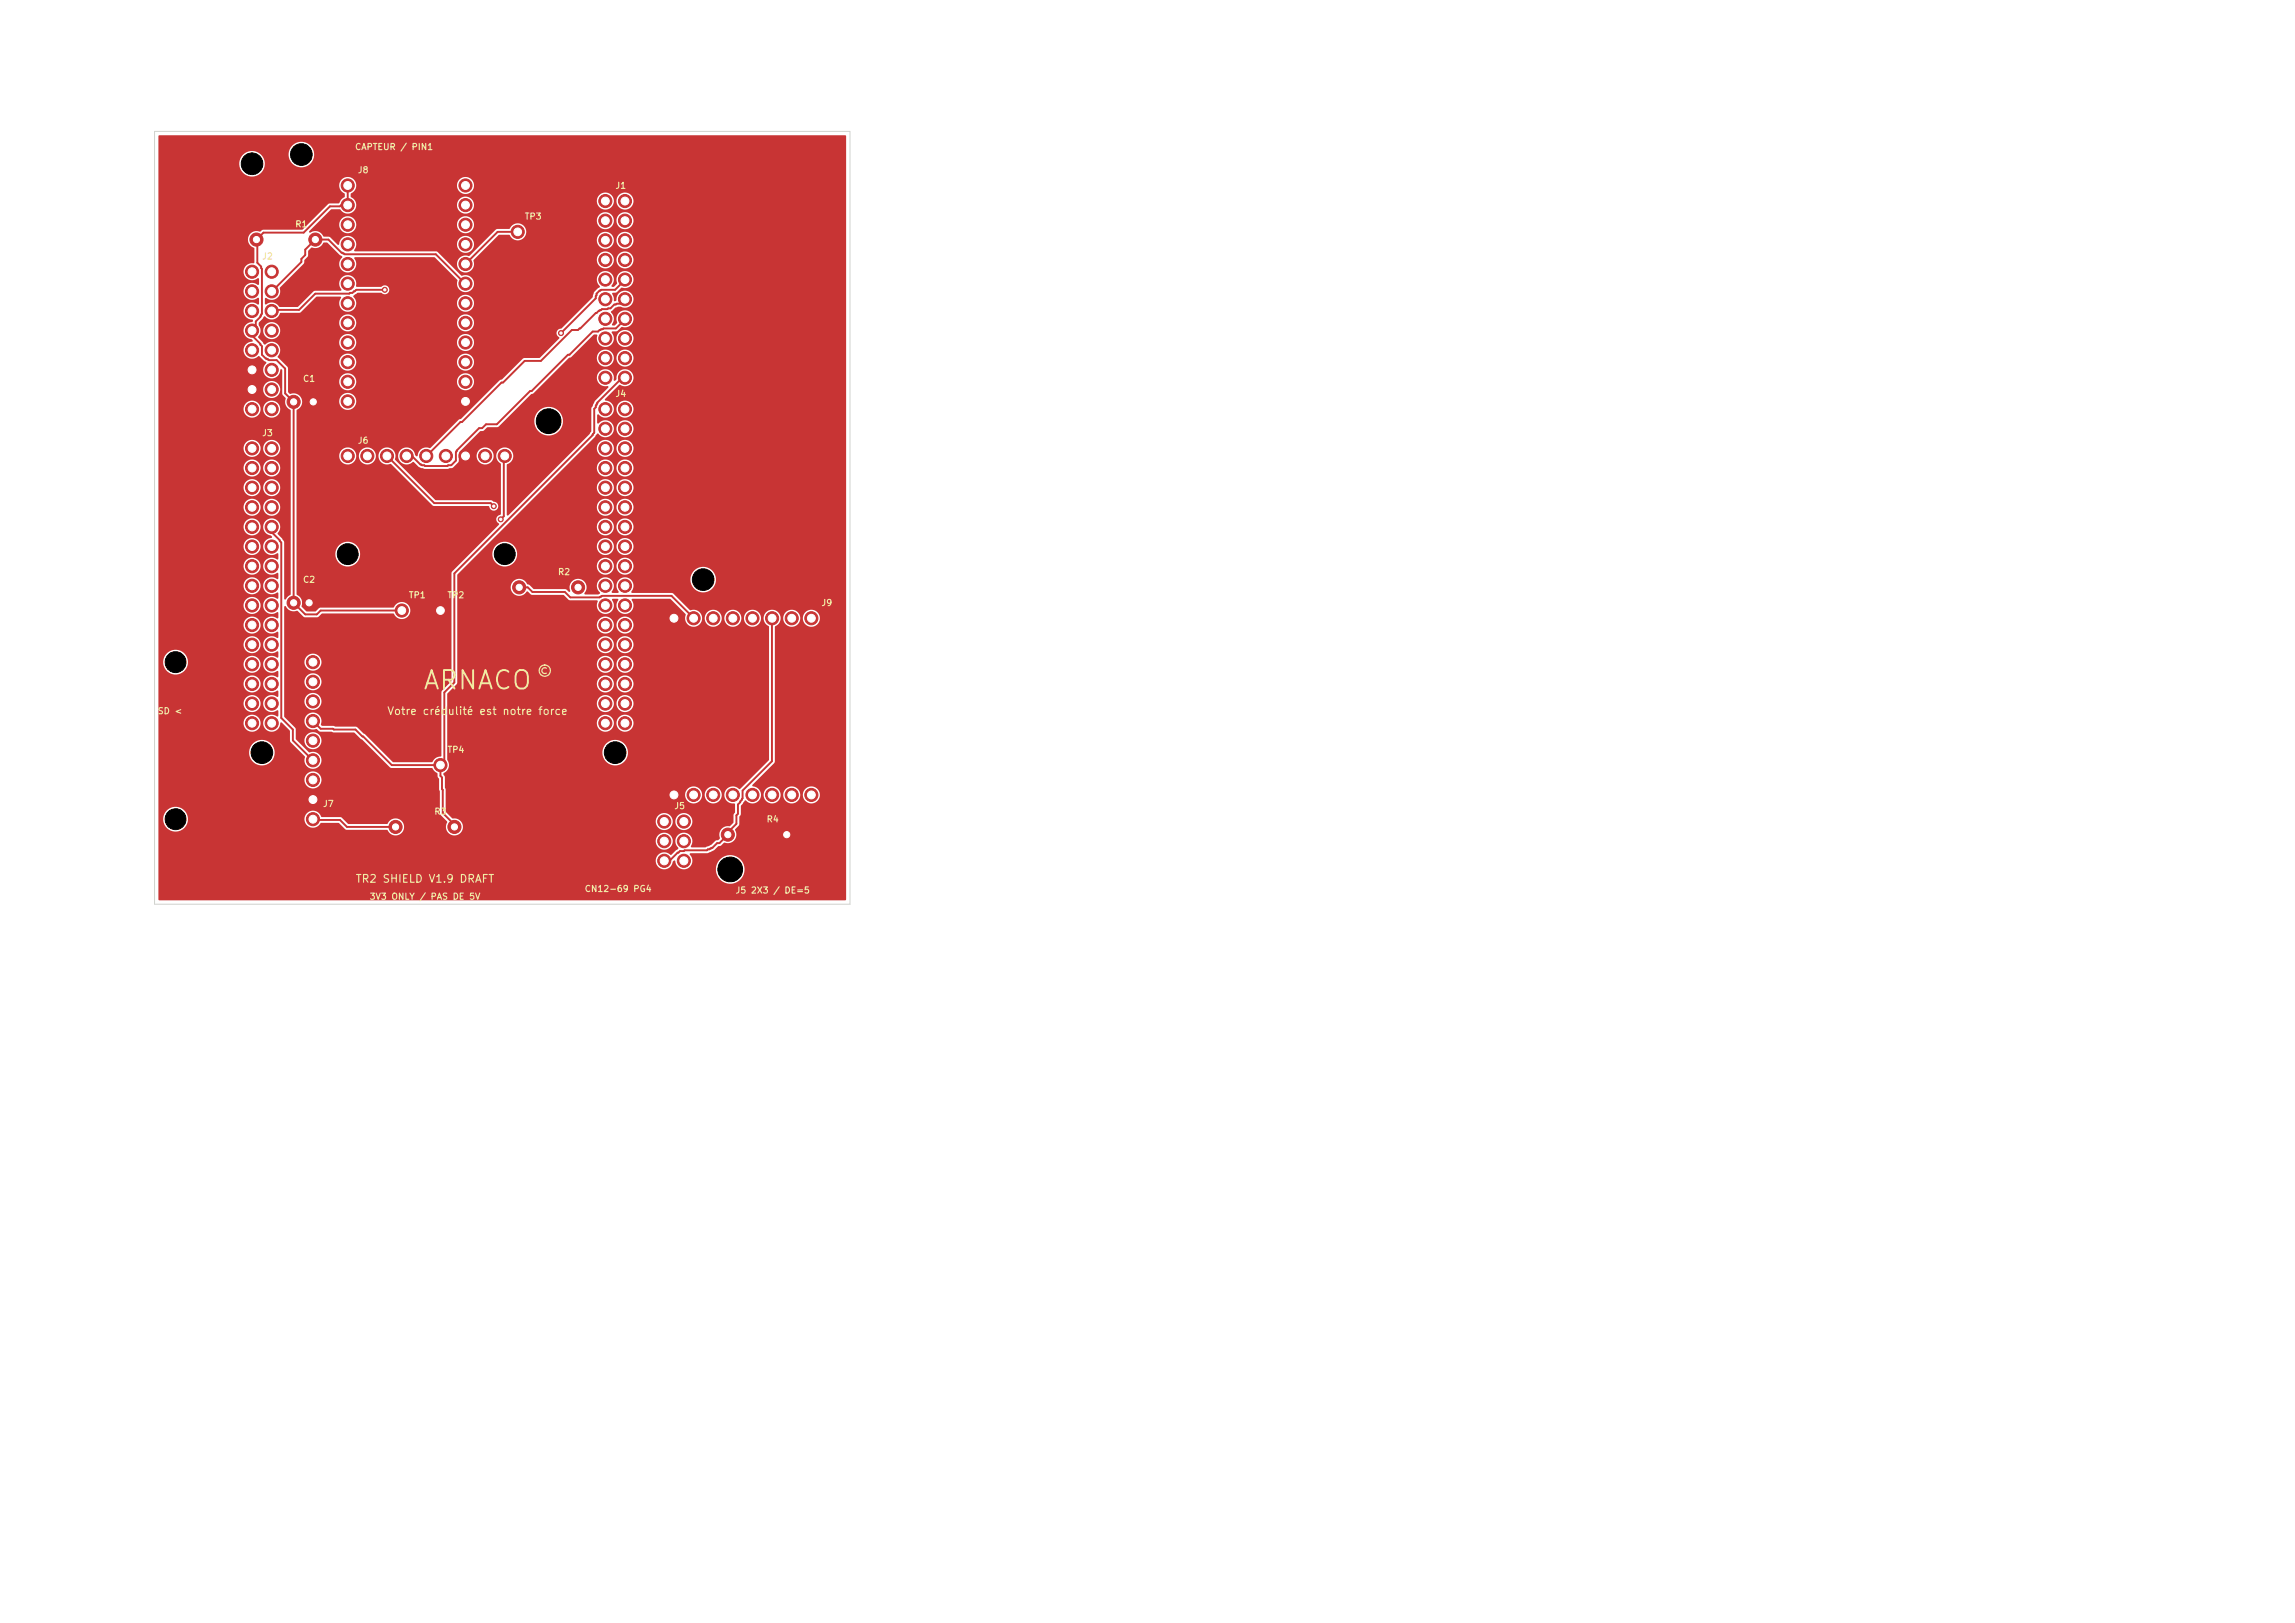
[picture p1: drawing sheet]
<svg xmlns="http://www.w3.org/2000/svg" width="297mm" height="210mm" viewBox="0 0 297 210" stroke-linecap="round" stroke-linejoin="round" font-family="sans-serif">
<defs><g id="words">
<text font-size="2.4" fill="#f2eda1" x="54.6" y="89.8">ARNACO</text>
<text font-size="1.1" fill="#f2eda1" x="69.4" y="87.6">©</text>
<g font-size="1" fill="#f2eda1">
<text x="50" y="92.8">Votre crédulité est notre force</text>
<text x="45.9" y="114.5">TR2 SHIELD V1.9 DRAFT</text>
</g>
<g font-size=".8" fill="#f2eda1">
<text x="45.9" y="19.6">CAPTEUR / PIN1</text>
<text x="46.2" y="22.6">J8</text>
<text x="38.1" y="29.6">R1</text>
<text x="67.8" y="28.6">TP3</text>
<text x="79.6" y="24.6">J1</text>
<text x="33.9" y="33.8">J2</text>
<text x="39.1" y="49.6">C1</text>
<text x="79.6" y="51.5">J4</text>
<text x="33.9" y="56.6">J3</text>
<text x="46.2" y="57.6">J6</text>
<text x="39.1" y="75.6">C2</text>
<text x="52.8" y="77.6">TP1</text>
<text x="57.8" y="77.6">TP2</text>
<text x="72.1" y="74.6">R2</text>
<text x="106.2" y="78.6">J9</text>
<text x="20.3" y="92.6">SD &lt;</text>
<text x="57.8" y="97.6">TP4</text>
<text x="41.7" y="104.6">J7</text>
<text x="56.1" y="105.6">R3</text>
<text x="87.2" y="104.9">J5</text>
<text x="99.1" y="106.6">R4</text>
<text x="47.8" y="116.6">3V3 ONLY / PAS DE 5V</text>
<text x="75.6" y="115.6">CN12-69 PG4</text>
<text x="95.1" y="115.8">J5 2X3 / DE=5</text>
</g>
</g></defs>
<g fill="#c83434" stroke="#c83434" stroke-width=".13">
<circle cx="94.2" cy="108" r=".85"/>
<circle cx="101.8" cy="108" r=".85"/>
<circle cx="45" cy="59" r=".85"/>
<circle cx="47.5" cy="59" r=".85"/>
<circle cx="50.1" cy="59" r=".85"/>
<circle cx="52.6" cy="59" r=".85"/>
<circle cx="55.2" cy="59" r=".85"/>
<circle cx="57.7" cy="59" r=".85"/>
<circle cx="60.2" cy="59" r=".85"/>
<circle cx="62.8" cy="59" r=".85"/>
<circle cx="65.3" cy="59" r=".85"/>
<circle cx="57" cy="79" r=".85"/>
<circle cx="52" cy="79" r=".85"/>
<circle cx="51.2" cy="107" r=".85"/>
<circle cx="58.8" cy="107" r=".85"/>
<circle cx="45" cy="24" r=".85"/>
<circle cx="45" cy="26.5" r=".85"/>
<circle cx="45" cy="29.1" r=".85"/>
<circle cx="45" cy="31.6" r=".85"/>
<circle cx="45" cy="34.2" r=".85"/>
<circle cx="45" cy="36.7" r=".85"/>
<circle cx="45" cy="39.2" r=".85"/>
<circle cx="45" cy="41.8" r=".85"/>
<circle cx="45" cy="44.3" r=".85"/>
<circle cx="45" cy="46.9" r=".85"/>
<circle cx="45" cy="49.4" r=".85"/>
<circle cx="45" cy="51.9" r=".85"/>
<circle cx="60.2" cy="51.9" r=".85"/>
<circle cx="60.2" cy="49.4" r=".85"/>
<circle cx="60.2" cy="46.9" r=".85"/>
<circle cx="60.2" cy="44.3" r=".85"/>
<circle cx="60.2" cy="41.8" r=".85"/>
<circle cx="60.2" cy="39.2" r=".85"/>
<circle cx="60.2" cy="36.7" r=".85"/>
<circle cx="60.2" cy="34.2" r=".85"/>
<circle cx="60.2" cy="31.6" r=".85"/>
<circle cx="60.2" cy="29.1" r=".85"/>
<circle cx="60.2" cy="26.5" r=".85"/>
<circle cx="60.2" cy="24" r=".85"/>
<circle cx="38" cy="78" r=".85"/>
<circle cx="40" cy="78" r=".85"/>
<circle cx="38" cy="52" r=".85"/>
<circle cx="40.5" cy="52" r=".85"/>
<circle cx="40.5" cy="106" r=".85"/>
<circle cx="40.5" cy="103.5" r=".85"/>
<circle cx="40.5" cy="100.9" r=".85"/>
<circle cx="40.5" cy="98.4" r=".85"/>
<circle cx="40.5" cy="95.8" r=".85"/>
<circle cx="40.5" cy="93.3" r=".85"/>
<circle cx="40.5" cy="90.8" r=".85"/>
<circle cx="40.5" cy="88.2" r=".85"/>
<circle cx="40.5" cy="85.7" r=".85"/>
<circle cx="67" cy="30" r=".85"/>
<circle cx="33.2" cy="31" r=".85"/>
<circle cx="40.8" cy="31" r=".85"/>
<circle cx="105" cy="80" r=".85"/>
<circle cx="102.5" cy="80" r=".85"/>
<circle cx="99.9" cy="80" r=".85"/>
<circle cx="97.4" cy="80" r=".85"/>
<circle cx="94.8" cy="80" r=".85"/>
<circle cx="92.3" cy="80" r=".85"/>
<circle cx="89.8" cy="80" r=".85"/>
<circle cx="87.2" cy="80" r=".85"/>
<circle cx="87.2" cy="102.9" r=".85"/>
<circle cx="89.8" cy="102.9" r=".85"/>
<circle cx="92.3" cy="102.9" r=".85"/>
<circle cx="94.8" cy="102.9" r=".85"/>
<circle cx="97.4" cy="102.9" r=".85"/>
<circle cx="99.9" cy="102.9" r=".85"/>
<circle cx="102.5" cy="102.9" r=".85"/>
<circle cx="105" cy="102.9" r=".85"/>
<circle cx="67.2" cy="76" r=".85"/>
<circle cx="74.8" cy="76" r=".85"/>
<circle cx="57" cy="99" r=".85"/>
<circle cx="86" cy="106.3" r=".85"/>
<circle cx="88.5" cy="106.3" r=".85"/>
<circle cx="86" cy="108.8" r=".85"/>
<circle cx="88.5" cy="108.8" r=".85"/>
<circle cx="86" cy="111.4" r=".85"/>
<circle cx="88.5" cy="111.4" r=".85"/>
<circle cx="78.3" cy="52.9" r=".85"/>
<circle cx="80.9" cy="52.9" r=".85"/>
<circle cx="78.3" cy="55.5" r=".85"/>
<circle cx="80.9" cy="55.5" r=".85"/>
<circle cx="78.3" cy="58" r=".85"/>
<circle cx="80.9" cy="58" r=".85"/>
<circle cx="78.3" cy="60.6" r=".85"/>
<circle cx="80.9" cy="60.6" r=".85"/>
<circle cx="78.3" cy="63.1" r=".85"/>
<circle cx="80.9" cy="63.1" r=".85"/>
<circle cx="78.3" cy="65.6" r=".85"/>
<circle cx="80.9" cy="65.6" r=".85"/>
<circle cx="78.3" cy="68.2" r=".85"/>
<circle cx="80.9" cy="68.2" r=".85"/>
<circle cx="78.3" cy="70.7" r=".85"/>
<circle cx="80.9" cy="70.7" r=".85"/>
<circle cx="78.3" cy="73.3" r=".85"/>
<circle cx="80.9" cy="73.3" r=".85"/>
<circle cx="78.3" cy="75.8" r=".85"/>
<circle cx="80.9" cy="75.8" r=".85"/>
<circle cx="78.3" cy="78.3" r=".85"/>
<circle cx="80.9" cy="78.3" r=".85"/>
<circle cx="78.3" cy="80.9" r=".85"/>
<circle cx="80.9" cy="80.9" r=".85"/>
<circle cx="78.3" cy="83.4" r=".85"/>
<circle cx="80.9" cy="83.4" r=".85"/>
<circle cx="78.3" cy="86" r=".85"/>
<circle cx="80.9" cy="86" r=".85"/>
<circle cx="78.3" cy="88.5" r=".85"/>
<circle cx="80.9" cy="88.5" r=".85"/>
<circle cx="78.3" cy="91" r=".85"/>
<circle cx="80.9" cy="91" r=".85"/>
<circle cx="78.3" cy="93.6" r=".85"/>
<circle cx="80.9" cy="93.6" r=".85"/>
<circle cx="32.6" cy="35.2" r=".85"/>
<circle cx="35.2" cy="35.2" r=".85"/>
<circle cx="32.6" cy="37.7" r=".85"/>
<circle cx="35.2" cy="37.7" r=".85"/>
<circle cx="32.6" cy="40.2" r=".85"/>
<circle cx="35.2" cy="40.2" r=".85"/>
<circle cx="32.6" cy="42.8" r=".85"/>
<circle cx="35.2" cy="42.8" r=".85"/>
<circle cx="32.6" cy="45.3" r=".85"/>
<circle cx="35.2" cy="45.3" r=".85"/>
<circle cx="32.6" cy="47.9" r=".85"/>
<circle cx="35.2" cy="47.9" r=".85"/>
<circle cx="32.6" cy="50.4" r=".85"/>
<circle cx="35.2" cy="50.4" r=".85"/>
<circle cx="32.6" cy="52.9" r=".85"/>
<circle cx="35.2" cy="52.9" r=".85"/>
<circle cx="78.3" cy="26" r=".85"/>
<circle cx="80.9" cy="26" r=".85"/>
<circle cx="78.3" cy="28.6" r=".85"/>
<circle cx="80.9" cy="28.6" r=".85"/>
<circle cx="78.3" cy="31.1" r=".85"/>
<circle cx="80.9" cy="31.1" r=".85"/>
<circle cx="78.3" cy="33.6" r=".85"/>
<circle cx="80.9" cy="33.6" r=".85"/>
<circle cx="78.3" cy="36.2" r=".85"/>
<circle cx="80.9" cy="36.2" r=".85"/>
<circle cx="78.3" cy="38.7" r=".85"/>
<circle cx="80.9" cy="38.7" r=".85"/>
<circle cx="78.3" cy="41.3" r=".85"/>
<circle cx="80.9" cy="41.3" r=".85"/>
<circle cx="78.3" cy="43.8" r=".85"/>
<circle cx="80.9" cy="43.8" r=".85"/>
<circle cx="78.3" cy="46.3" r=".85"/>
<circle cx="80.9" cy="46.3" r=".85"/>
<circle cx="78.3" cy="48.9" r=".85"/>
<circle cx="80.9" cy="48.9" r=".85"/>
<circle cx="32.6" cy="58" r=".85"/>
<circle cx="35.2" cy="58" r=".85"/>
<circle cx="32.6" cy="60.6" r=".85"/>
<circle cx="35.2" cy="60.6" r=".85"/>
<circle cx="32.6" cy="63.1" r=".85"/>
<circle cx="35.2" cy="63.1" r=".85"/>
<circle cx="32.6" cy="65.6" r=".85"/>
<circle cx="35.2" cy="65.6" r=".85"/>
<circle cx="32.6" cy="68.2" r=".85"/>
<circle cx="35.2" cy="68.2" r=".85"/>
<circle cx="32.6" cy="70.7" r=".85"/>
<circle cx="35.2" cy="70.7" r=".85"/>
<circle cx="32.6" cy="73.3" r=".85"/>
<circle cx="35.2" cy="73.3" r=".85"/>
<circle cx="32.6" cy="75.8" r=".85"/>
<circle cx="35.2" cy="75.8" r=".85"/>
<circle cx="32.6" cy="78.3" r=".85"/>
<circle cx="35.2" cy="78.3" r=".85"/>
<circle cx="32.6" cy="80.9" r=".85"/>
<circle cx="35.2" cy="80.9" r=".85"/>
<circle cx="32.6" cy="83.4" r=".85"/>
<circle cx="35.2" cy="83.4" r=".85"/>
<circle cx="32.6" cy="86" r=".85"/>
<circle cx="35.2" cy="86" r=".85"/>
<circle cx="32.6" cy="88.5" r=".85"/>
<circle cx="35.2" cy="88.5" r=".85"/>
<circle cx="32.6" cy="91" r=".85"/>
<circle cx="35.2" cy="91" r=".85"/>
<circle cx="32.6" cy="93.6" r=".85"/>
<circle cx="35.2" cy="93.6" r=".85"/>
<circle cx="63.9" cy="65.5" r=".33"/>
<circle cx="72.6" cy="43.1" r=".33"/>
<circle cx="64.8" cy="67.2" r=".32"/>
<circle cx="49.8" cy="37.5" r=".33"/>
</g>
<g fill="none" stroke="#c83434" stroke-width=".25">
<path d="M33.2 31h.1M33.2 31l.1 .1v2.9l.5 .5 .1 .3v5.8l-.2 .4-.6 .6v.7l-.5 .5 .1 .1v.6l1.2 1.3v1.1l.5 .5 .4 .2h1l1.1 1.1v3.2l1.1 1.1v26l1.5 1.5h1.5l.5-.5h10.5M45 26.5h-.8l-.2 .2h-1.3l-3.4 3.4h-5.2l-.9 .9M45 24v2.5M49.8 37.5h-3.7l-.5 .4h-.3l-.1 .1h-4.4l-2.1 2.1h-3.4l-.1 .1M60.2 36.7l-3.8-3.8h-11.8l-.4-.2-1.7-1.7h-1.7l-1.3 1.3v.7l-.5 .5v.4l-3.8 3.8M67 30h-2.6l-4.2 4.2M80.9 38.7l-.6 .6-.8 .1-.5 .5-1.1 .1-.4 .2-2.4 2.3-.3 .2h-.8l-4 4h-2.1l-2.8 2.8h-.2l-5.1 5.1h-.2l-4.4 4.4M80.9 36.2l-1.3 1.3h-1.8a.93 .93 0 0 0-.6 .7l-.1 .1v.3l-4.5 4.5M50.1 59l6.1 6.1h7.3l.4 .4M65.3 59l-.1 .1v7.7l-.4 .4M80.9 41.3l-1.2 1.2h-1.6l-.5 .2-.2 .2h-.7l-3 3h-.2l-4.7 4.7h-.2l-4.3 4.3h-1.4l-.5 .5h-.4l-2.9 2.9-.1 .2v1.1l-.6 .6h-.4l-.1 .1h-2.9l-.6-.2-1.1-1.1h-.7"/>
<path d="M80.9 48.9l-.1 .1h-.4l-3.1 3.1-.2 .6-.2 .2v3.1l-.2 .3-17.9 17.9v14.1l-1.3 1.3v8.9l-.5 .5M35.2 68.2l.1 .1v.7l1.1 1.2v22.7l1.5 1.5v1.4l2.6 2.6M67.2 76h1.1l.6 .6h4.2l.7 .7h3.8l.3-.2h9l2.9 2.9M40.5 93.3l1 1 4.5 .1 4.7 4.6h6.3M40.5 98.4h.1M57 99v1.4l.2 .2v1.5l.1 .1v3l1.4 1.4v.3l.1 .1M99.9 80v18.5l-3.8 3.8v1l-.6 .8v1.2l-.2 .2v1.1l-1.1 1.1v.3M99.9 80h.1M40.5 106l.1 .1h3.4l.9 .9h6.3M94.2 108h.1M94.2 108l-1.1 1.1h-.3l-.6 .6-.6 .2-.1 .1h-2.9l-.1 .1h-.5l-1.3 1.2-.7 .1"/>
</g>
<path d="M20.5 17.6l88.9-.1 .1 .1v98.8l-88.9 .1-.1-.1v-5.1h64.4a1.12 1.12 0 0 0 1 1.2 1.12 1.12 0 0 0 1.2-1l.1-.2 .2 .1a1.13 1.13 0 0 0 1.6 1h3.6v.2a1.85 1.85 0 0 0 2.9 1.5 1.85 1.85 0 0 0 0-3.2 1.85 1.85 0 0 0-2.9 1.5h-3.6l.1-.1a1.13 1.13 0 0 0 .2-1.7l.1-.2h2.2l.8-.4 .5-.5 .4-.1 .4-.4a1.14 1.14 0 0 0 1.3-.3 1.14 1.14 0 0 0 .1-1.3l.5-.7 .1-1 .2-.4v-1l.5-.7a1.15 1.15 0 0 0 1.3 .3 1.15 1.15 0 0 0 .8-1.1h.3v.1a1.1 1.1 0 0 0 1.2 1.1 1.1 1.1 0 0 0 1-1.2h.4v.1a1.1 1.1 0 0 0 1.1 1.1 1.1 1.1 0 0 0 1.1-1.2h.3v.1a1.1 1.1 0 0 0 1.7 .9 1.1 1.1 0 0 0 0-1.9 1.1 1.1 0 0 0-1.7 .9h-.3l-.1-.2a1.1 1.1 0 0 0-1.1-.8 1.1 1.1 0 0 0-1 1h-.4v-.2a1.1 1.1 0 0 0-1.2-.8 1.1 1.1 0 0 0-1 1h-.3v-.2a1.41 1.41 0 0 0-1.1-.9v-.2l2.8-2.8 .1-.2v-17.4a1.18 1.18 0 0 0 .7-1.2h.4v.2a1.1 1.1 0 0 0 1.1 1 1.1 1.1 0 0 0 1.1-1.2h.3v.2a1.1 1.1 0 0 0 1.7 .8 1.1 1.1 0 0 0 0-1.8 1.1 1.1 0 0 0-1.7 .8h-.3l-.1-.2a1.1 1.1 0 0 0-1.1-.8 1.1 1.1 0 0 0-1 1h-.4v-.2a1.11 1.11 0 0 0-1.8-.5 1.11 1.11 0 0 0 .3 1.8v17.3l-3.8 3.8a1.11 1.11 0 0 0-1.9 .4 1.11 1.11 0 0 0 1.3 1.5v.1v1l-.2 .4v.9l-.5 .5a1.13 1.13 0 0 0-1.2 1.6l-.3 .2-.3 .1-.5 .5-.8 .3h-1.8l-.1-.1a1.11 1.11 0 0 0-.2-1.5 1.11 1.11 0 0 0-1.6 .2 1.11 1.11 0 0 0 .2 1.5l-.1 .2-.9 .7a1.11 1.11 0 0 0-1.2-.3 1.11 1.11 0 0 0-.7 1h-64.4v-2.5h64.4v.1a1.1 1.1 0 0 0 1.6 .9 1.1 1.1 0 0 0 0-1.9 1.1 1.1 0 0 0-1.6 .9h-64.4v-2.9h.6v.2a1.6 1.6 0 0 0 1.7 1.5 1.6 1.6 0 0 0 1.5-1.7h15.1v.2a1.15 1.15 0 0 0 .9 1 1.15 1.15 0 0 0 1.3-.6h2.2l1.1 .9h5.2h.1a1.11 1.11 0 0 0 1.7 .4 1.11 1.11 0 0 0-.1-1.7 1.11 1.11 0 0 0-1.7 .5h-5l-1.1-.9h-2.4a1.12 1.12 0 0 0-1.2-.8 1.12 1.12 0 0 0-1 1h-15.1a1.61 1.61 0 0 0-1.6-1.5 1.61 1.61 0 0 0-1.6 1.5h-.6v-5.1h18.9v.2a1.1 1.1 0 0 0 1.7 .9 1.1 1.1 0 0 0 0-1.9 1.1 1.1 0 0 0-1.7 .8h-18.9v-3.5h11.7v.2a1.65 1.65 0 0 0 2.6 1.3 1.65 1.65 0 0 0 0-2.8 1.65 1.65 0 0 0-2.6 1.3h-11.7v-3.8h11v.2a1.1 1.1 0 0 0 1.7 .8 1.1 1.1 0 0 0 0-1.9 1.1 1.1 0 0 0-1.7 .9h-11v-2.5h11v.1a1.1 1.1 0 0 0 1.7 .9 1.1 1.1 0 0 0 0-1.9 1.1 1.1 0 0 0-1.7 .9h-11v-2.6h11v.2a1.1 1.1 0 0 0 1.7 .8 1.1 1.1 0 0 0 0-1.8 1.1 1.1 0 0 0-1.7 .8h-11v-2.8h.6v.2a1.6 1.6 0 0 0 1.6 1.5 1.6 1.6 0 0 0 1.6-1.4h7.2v.1a1.1 1.1 0 0 0 1.7 .9 1.1 1.1 0 0 0 0-1.9 1.1 1.1 0 0 0-1.7 .9h-7.2v-.1a1.61 1.61 0 0 0-1.5-1.7 1.61 1.61 0 0 0-1.7 1.5h-.6v-2.3h11v.2a1.1 1.1 0 0 0 1.7 .9 1.1 1.1 0 0 0 0-1.9 1.1 1.1 0 0 0-1.7 .8h-11v-2.5h11v.2a1.1 1.1 0 0 0 1.7 .8 1.1 1.1 0 0 0 0-1.9 1.1 1.1 0 0 0-1.7 .9h-11v-2.5h11v.1a1.1 1.1 0 0 0 1.7 .9 1.1 1.1 0 0 0 0-1.9 1.1 1.1 0 0 0-1.7 .9h-11v-2.6h11v.2a1.1 1.1 0 0 0 1.7 .8 1.1 1.1 0 0 0 0-1.8 1.1 1.1 0 0 0-1.7 .8h-11v-2.5h11v.1a1.1 1.1 0 0 0 1.7 .9 1.1 1.1 0 0 0 0-1.9 1.1 1.1 0 0 0-1.7 .9h-11v-2.6h11v.2a1.1 1.1 0 0 0 1.7 .9 1.1 1.1 0 0 0 0-1.9 1.1 1.1 0 0 0-1.7 .8h-11v-2.5h11v.2a1.1 1.1 0 0 0 1.7 .8 1.1 1.1 0 0 0 0-1.9 1.1 1.1 0 0 0-1.7 .9h-11v-2.5h11v.1a1.1 1.1 0 0 0 1.2 1 1.1 1.1 0 0 0 1-1.1h.4v.1a1.1 1.1 0 0 0 1.6 .9 1.1 1.1 0 0 0 0-1.9 1.1 1.1 0 0 0-1.6 .9h-.4v-.2a1.1 1.1 0 0 0-1.2-.9 1.1 1.1 0 0 0-1 1.1h-11v-2.6h11v.2a1.1 1.1 0 0 0 1.2 1 1.1 1.1 0 0 0 1-1.2h.4v.2a1.1 1.1 0 0 0 1.6 .8 1.1 1.1 0 0 0 0-1.8 1.1 1.1 0 0 0-1.6 .8h-.4v-.2a1.1 1.1 0 0 0-1.2-.8 1.1 1.1 0 0 0-1 1h-11v-2.5h11v.1a1.1 1.1 0 0 0 1.2 1.1 1.1 1.1 0 0 0 1-1.2h.4v.1a1.1 1.1 0 0 0 1.6 .9 1.1 1.1 0 0 0 0-1.9 1.1 1.1 0 0 0-1.6 .9h-.4v-.2a1.1 1.1 0 0 0-1.2-.8 1.1 1.1 0 0 0-1 1h-11v-2.6h11v.2a1.1 1.1 0 0 0 1.2 1 1.1 1.1 0 0 0 1-1.2h.4v.2a1.1 1.1 0 0 0 1.6 .9 1.1 1.1 0 0 0 0-1.9 1.1 1.1 0 0 0-1.6 .8h-.4v-.1a1.1 1.1 0 0 0-1.2-.9 1.1 1.1 0 0 0-1 1h-11v-5h11v.1a1.1 1.1 0 0 0 1.2 1 1.1 1.1 0 0 0 1-1.1h.4v.1a1.1 1.1 0 0 0 1.6 .9 1.1 1.1 0 0 0 0-1.9 1.1 1.1 0 0 0-1.6 .9h-.4v-.2a1.1 1.1 0 0 0-1.2-.9 1.1 1.1 0 0 0-1 1.1h-11v-2.6h13.6v.2a1.1 1.1 0 0 0 1.6 .8 1.1 1.1 0 0 0 0-1.8 1.1 1.1 0 0 0-1.6 .8h-13.6v-15.2h11v.1a1.13 1.13 0 0 0 .7 1 1.13 1.13 0 0 0 1.2-.2l.1 .1v.8a1.24 1.24 0 0 0-1.7 .1 1.12 1.12 0 0 0 .1 1.5 1.12 1.12 0 0 0 1.5 0l.1 .1v.8a1.24 1.24 0 0 0-1.7 .2 1.12 1.12 0 0 0-.2 1.2 1.12 1.12 0 0 0 1.1 .6v.1v.2a1.12 1.12 0 0 0-1.2 1.1 1.12 1.12 0 0 0 1.1 1.1l.1 .2v.1a1.12 1.12 0 0 0-1.1 1.6 1.12 1.12 0 0 0 1.9 .3l.9 .7 .1 .2a1.11 1.11 0 0 0 .2 1.9 1.11 1.11 0 0 0 1.6-1.1h.1l.1 .1v3l.4 .6a1.37 1.37 0 0 0 .7 1.6v23.8l-.7 .7-.1-.1v-7.3l-.9-1.2a1.11 1.11 0 0 0-.2-1.7 1.11 1.11 0 0 0-1.6 .6 1.11 1.11 0 0 0 1 1.4l.1 .2v.1a1.12 1.12 0 0 0-1.1 1.5 1.12 1.12 0 0 0 1.8 .5l.1 .1v.7a1.16 1.16 0 0 0-1.4-.1 1.16 1.16 0 0 0-.5 1.2 1.13 1.13 0 0 0 1.8 .6l.1 .1v.7a1.16 1.16 0 0 0-1.4-.1 1.16 1.16 0 0 0-.5 1.3 1.13 1.13 0 0 0 1.8 .6l.1 .1v.7a1.16 1.16 0 0 0-1.4-.1 1.16 1.16 0 0 0-.5 1.2 1.13 1.13 0 0 0 1.8 .6l.1 .1v.7a1.16 1.16 0 0 0-1.4-.1 1.16 1.16 0 0 0-.5 1.2 1.13 1.13 0 0 0 1.8 .6l.1 .2v.7a1.15 1.15 0 0 0-1.4-.1 1.15 1.15 0 0 0-.5 1.3 1.13 1.13 0 0 0 1.8 .5l.1 .1v.6a.26 .26 0 0 1-.4-.1 1.11 1.11 0 0 0-1.5 1.3 1.11 1.11 0 0 0 1.8 .6l.1 .1v.7a1.16 1.16 0 0 0-1.4-.1 1.16 1.16 0 0 0-.5 1.3 1.13 1.13 0 0 0 1.8 .6l.1 .1v.7a1.16 1.16 0 0 0-1.4-.1 1.16 1.16 0 0 0-.5 1.2 1.13 1.13 0 0 0 1.8 .6l.1 .1v.7a1.16 1.16 0 0 0-1.4-.1 1.16 1.16 0 0 0-.5 1.2 1.11 1.11 0 0 0 1.2 .9 1.11 1.11 0 0 0 1-1.2h.2l1 1.1v1.2l.1 .2 1.9 1.9a1.12 1.12 0 0 0 .9 1.6 1.12 1.12 0 0 0 1.2-1.3 1.12 1.12 0 0 0-1.6-.8l-1.6-1.6h1v.1a1.1 1.1 0 0 0 1.7 .9 1.1 1.1 0 0 0 0-1.9 1.1 1.1 0 0 0-1.7 .9h-1l-.1-.1-.1-1.4-1-1.1h2.2a1.13 1.13 0 0 0 1.6 1.1l.5 .4 4.4 .1 4.7 4.5 5.3 .1 .3 .3 .4 .4 .1 .4 .1 .3 .2 4.5 .9 1.1a1.1 1.1 0 0 0 .2 1.5 1.1 1.1 0 0 0 1.5-.2 1.1 1.1 0 0 0 0-1.5h25.3v.2a1.1 1.1 0 0 0 1.1 1 1.1 1.1 0 0 0 1.1-1.2h.3v.2a1.1 1.1 0 0 0 1.7 .8 1.1 1.1 0 0 0 0-1.8 1.1 1.1 0 0 0-1.7 .8h-.3l-.1-.2a1.1 1.1 0 0 0-1.1-.8 1.1 1.1 0 0 0-1 1h-25.4a1.26 1.26 0 0 0-.9-.3l-.9-.9v-2.2h31a1.1 1.1 0 0 0 1.1 1.2 1.1 1.1 0 0 0 1.1-1.2h.3v.1a1.1 1.1 0 0 0 1.7 .9 1.1 1.1 0 0 0 0-1.9 1.1 1.1 0 0 0-1.7 .9h-.3l-.1-.2a1.1 1.1 0 0 0-1.1-.8 1.1 1.1 0 0 0-1 1h-31l-.2-2.3a.27 .27 0 0 1-.1-.3 .27 .27 0 0 1 .2-.3 1.15 1.15 0 0 0 .3-1.6v-1h20.1a1.66 1.66 0 0 0 2.2 1.6 1.66 1.66 0 0 0 .5-2.8 1.66 1.66 0 0 0-2.7 .9v.3h-20.1v-3.8h19.3a1.1 1.1 0 0 0 1.1 1.2 1.1 1.1 0 0 0 1.1-1.2h.4v.2a1.1 1.1 0 0 0 1.7 .8 1.1 1.1 0 0 0 0-1.9 1.1 1.1 0 0 0-1.7 .9h-.4v-.2a1.1 1.1 0 0 0-1.1-.8 1.1 1.1 0 0 0-1.1 1h-19.3v-2.5h19.3v.1a1.1 1.1 0 0 0 1.2 1 1.1 1.1 0 0 0 1-1.1h.4v.1a1.1 1.1 0 0 0 1.7 .9 1.1 1.1 0 0 0 0-1.9 1.1 1.1 0 0 0-1.7 .9h-.4v-.2a1.1 1.1 0 0 0-1.1-.9 1.1 1.1 0 0 0-1.1 1.1h-19.3v-1.3l1.3-1.3h18v.2a1.1 1.1 0 0 0 1.2 1 1.1 1.1 0 0 0 1-1.2h.4v.2a1.1 1.1 0 0 0 1.7 .8 1.1 1.1 0 0 0 0-1.8 1.1 1.1 0 0 0-1.7 .8h-.4v-.2a1.1 1.1 0 0 0-1.1-.8 1.1 1.1 0 0 0-1.1 1h-18v-2.5h18v.1a1.1 1.1 0 0 0 1.2 1.1 1.1 1.1 0 0 0 1-1.2h.4v.1a1.1 1.1 0 0 0 1.7 .9 1.1 1.1 0 0 0 0-1.9 1.1 1.1 0 0 0-1.7 .9h-.4v-.2a1.1 1.1 0 0 0-1.1-.8 1.1 1.1 0 0 0-1.1 1h-18v-2.6h18v.2a1.1 1.1 0 0 0 1.2 1 1.1 1.1 0 0 0 1-1.2h.4v.2a1.1 1.1 0 0 0 1.7 .9 1.1 1.1 0 0 0 0-1.9 1.1 1.1 0 0 0-1.7 .8h-.4v-.1a1.1 1.1 0 0 0-1.1-.9 1.1 1.1 0 0 0-1.1 1h-18v-2.5h18v.2a1.1 1.1 0 0 0 1.2 1 1.1 1.1 0 0 0 1-1.2h.4v.2a1.1 1.1 0 0 0 1.7 .8 1.1 1.1 0 0 0 0-1.9 1.1 1.1 0 0 0-1.7 .9h-.4v-.2a1.1 1.1 0 0 0-1.1-.8 1.1 1.1 0 0 0-1.1 1h-18v-4.9h6.9v.2a1.12 1.12 0 0 0 .9 1 1.12 1.12 0 0 0 1.2-.6l.7 .5h4l.9 .7h3.4h.2a1.12 1.12 0 0 0 1 1.7 1.12 1.12 0 0 0 .8-1.8l.1-.1h.7a1.15 1.15 0 0 0 0 1.4 1.15 1.15 0 0 0 1.3 .5 1.13 1.13 0 0 0 .4-1.8l.2-.1h4.8l2 1.9v.2a1.1 1.1 0 0 0 .9 1.5 1.1 1.1 0 0 0 1.3-1.2h.3v.2a1.1 1.1 0 0 0 1.2 1 1.1 1.1 0 0 0 1-1.2h.3v.2a1.1 1.1 0 0 0 1.2 1 1.1 1.1 0 0 0 1-1.2h.4v.2a1.1 1.1 0 0 0 1.7 .8 1.1 1.1 0 0 0 0-1.8 1.1 1.1 0 0 0-1.7 .8h-.4v-.2a1.1 1.1 0 0 0-1.1-.8 1.1 1.1 0 0 0-1.1 1h-.3v-.2a1.1 1.1 0 0 0-1.2-.8 1.1 1.1 0 0 0-1 1h-.3l-.1-.2a1.24 1.24 0 0 0-1.5-.8l-2.3-2.1-5.2-.1-.1-.1a1.14 1.14 0 0 0-.2-1.7h7.8v.2a1.65 1.65 0 0 0 2.6 1.3 1.65 1.65 0 0 0 0-2.8 1.65 1.65 0 0 0-2.6 1.3h-7.8a1.12 1.12 0 0 0-1.5 .2 1.12 1.12 0 0 0 .1 1.5l-.2 .1h-.6h-.1v-.2a1.11 1.11 0 0 0-.2-1.6 1.11 1.11 0 0 0-1.6 .2 1.11 1.11 0 0 0 .3 1.6l-.3 .2h-1.7l-.1-.1a1.11 1.11 0 0 0-.6-1.9 1.11 1.11 0 0 0-1.2 1.5v.2h-.2l-.5-.4h-4l-.6-.5-.3-.1a1.1 1.1 0 0 0-1.2-.7 1.1 1.1 0 0 0-.9 1h-6.9v-1.6l2.8-2.7h1.7a1.6 1.6 0 0 0 2.3 1.6h11.2v.1a1.1 1.1 0 0 0 1.2 1.1 1.1 1.1 0 0 0 1-1.2h.4v.1a1.1 1.1 0 0 0 1.7 .9 1.1 1.1 0 0 0 0-1.9 1.1 1.1 0 0 0-1.7 .9h-.4v-.2a1.1 1.1 0 0 0-1.1-.8 1.1 1.1 0 0 0-1.1 1h-11.2l.2-.1a1.6 1.6 0 0 0 .3-2.5h10.7v.2a1.1 1.1 0 0 0 1.2 1 1.1 1.1 0 0 0 1-1.2h.4v.2a1.1 1.1 0 0 0 1.7 .9 1.1 1.1 0 0 0 0-1.9 1.1 1.1 0 0 0-1.7 .8h-.4v-.1a1.1 1.1 0 0 0-1.1-.9 1.1 1.1 0 0 0-1.1 1h-10.7l-.1-.1a1.61 1.61 0 0 0-2.7 1.1h-1.7l3.4-3.5h11.8a1.1 1.1 0 0 0 1.1 1.2 1.1 1.1 0 0 0 1.1-1.2h.4v.2a1.1 1.1 0 0 0 1.7 .8 1.1 1.1 0 0 0 0-1.9 1.1 1.1 0 0 0-1.7 .9h-.4v-.2a1.1 1.1 0 0 0-1.1-.8 1.1 1.1 0 0 0-1.1 1h-11.8l2.6-2.5h9.2a1.1 1.1 0 0 0 1.1 1.1 1.1 1.1 0 0 0 1.1-1.1h.4v.1a1.1 1.1 0 0 0 1.7 .9 1.1 1.1 0 0 0 0-1.9 1.1 1.1 0 0 0-1.7 .9h-.4v-.2a1.1 1.1 0 0 0-1.1-.9 1.1 1.1 0 0 0-1.1 1.1h-9.2l2.5-2.6h6.7v.2a1.1 1.1 0 0 0 1.2 1 1.1 1.1 0 0 0 1-1.2h.4v.2a1.1 1.1 0 0 0 1.7 .8 1.1 1.1 0 0 0 0-1.8 1.1 1.1 0 0 0-1.7 .8h-.4v-.2a1.1 1.1 0 0 0-1.1-.8 1.1 1.1 0 0 0-1.1 1h-6.7l2.6-2.5h4.1v.1a1.1 1.1 0 0 0 1.2 1.1 1.1 1.1 0 0 0 1-1.2h.4v.1a1.1 1.1 0 0 0 1.7 .9 1.1 1.1 0 0 0 0-1.9 1.1 1.1 0 0 0-1.7 .9h-.4v-.2a1.1 1.1 0 0 0-1.1-.8 1.1 1.1 0 0 0-1.1 1h-4.1l2.5-2.6h1.6v.2a1.1 1.1 0 0 0 1.2 1 1.1 1.1 0 0 0 1-1.2h.4v.2a1.1 1.1 0 0 0 1.7 .9 1.1 1.1 0 0 0 0-1.9 1.1 1.1 0 0 0-1.7 .8h-.4v-.1a1.1 1.1 0 0 0-1.1-.9 1.1 1.1 0 0 0-1.1 1h-1.6l1.5-1.5a.27 .27 0 0 1 .1-.2 .27 .27 0 0 1 .3 0 1.1 1.1 0 0 0 1.3 .3 1.1 1.1 0 0 0 .6-1.1h.4v.2a1.1 1.1 0 0 0 1.7 .8 1.1 1.1 0 0 0 0-1.9 1.1 1.1 0 0 0-1.7 .9h-.4v-.2a1.18 1.18 0 0 0-2-.4l-.1-.1v-1v-.1h.2a1.11 1.11 0 0 0 1.2 .4 1.11 1.11 0 0 0 .7-1.1h.4v.1a1.1 1.1 0 0 0 1.7 .9 1.1 1.1 0 0 0 0-1.9 1.1 1.1 0 0 0-1.7 .9h-.4v-.2a1.38 1.38 0 0 0-1.1-.9v-.2l1.9-1.8a1.12 1.12 0 0 0 1.7-.5 1.12 1.12 0 0 0-1-1.5 1.12 1.12 0 0 0-1.1 1.3l-.3 .2-.1-.3a1.1 1.1 0 0 0-1.1-1.2 1.1 1.1 0 0 0-1.1 1.2 1.1 1.1 0 0 0 1.4 .9l.1 .1v.1l-1.7 1.8-.4 .9-.1 3-.2 .4-10.6 10.5-.1-.1v-6.4v-.1a1.11 1.11 0 0 0 .6-1.7 1.11 1.11 0 0 0-1.7-.1 1.11 1.11 0 0 0 .3 1.7v6.5l-.1 .1a.6 .6 0 0 0-.5 .5 .6 .6 0 0 0 .4 .7v.1l-6.1 6.1-.1 .2v13.9l-1.3 1.5v8.2l-.1 .1a1.36 1.36 0 0 0-1.1 .7h-5.1l-3.6-3.6-1.1-.9-4.4-.2-.2-.1a1.11 1.11 0 0 0-.7-1.6 1.11 1.11 0 0 0-1.4 1h-2.2l-.4-.5v-2h2.6a1.1 1.1 0 0 0 1.5 1.1 1.1 1.1 0 0 0 .3-1.9 1.1 1.1 0 0 0-1.8 .6v.2h-2.6v-2.6h2.6v.2a1.1 1.1 0 0 0 1.7 .9 1.1 1.1 0 0 0 0-1.9 1.1 1.1 0 0 0-1.7 .8h-2.6v-2.5h2.6v.2a1.1 1.1 0 0 0 1.7 .8 1.1 1.1 0 0 0 0-1.9 1.1 1.1 0 0 0-1.7 .9h-2.6v-7.1v-.1h.2a1.16 1.16 0 0 0 1.5 .6l1 .9h1.5l.7-.5h9.2h.1a1.11 1.11 0 0 0 1.7 .4 1.11 1.11 0 0 0-.1-1.8 1.11 1.11 0 0 0-1.7 .6h-9.4l-.7 .5h-1.1l-.7-.6a1.29 1.29 0 0 0-.6-1.6v-5.3h5a1.61 1.61 0 0 0 2.2 1.6 1.61 1.61 0 0 0 .4-2.7 1.61 1.61 0 0 0-2.6 .8v.3h-5v-12.7h5.5a1.1 1.1 0 0 0 1.1 1.2 1.1 1.1 0 0 0 1.1-1.2h.3v.2a1.1 1.1 0 0 0 1.2 1 1.1 1.1 0 0 0 1-1.2h.4v.2a1.13 1.13 0 0 0 1.6 .9l5.5 5.4 7.1 .1 .2 .2a.59 .59 0 0 0 .7 .3 .59 .59 0 0 0 .4-.7 .59 .59 0 0 0-.7-.4l-.3-.2h-7.2l-5.2-5.2 .1-.6h.3a1.12 1.12 0 0 0 .7 1.1 1.12 1.12 0 0 0 1.2-.2l.8 .6 .8 .3h2.9l.7-.2 .7-.7 .1-.9h2.3a1.1 1.1 0 0 0 1.5 1.1 1.1 1.1 0 0 0 .3-1.8 1.1 1.1 0 0 0-1.8 .5v.2h-2.3l.1-.5 2.6-2.6 .4-.1 .6-.4 1.3-.1 1-.8h3.7a1.85 1.85 0 0 0 2.6 1.8 1.85 1.85 0 0 0 .5-3.1 1.85 1.85 0 0 0-3 1l-.1 .3h-3.7l3.3-3.4 .3-.1 4.6-4.6 3.6-.1v.2a1.1 1.1 0 0 0 1.2 1 1.1 1.1 0 0 0 1-1.2h.4v.2a1.1 1.1 0 0 0 1.7 .9 1.1 1.1 0 0 0 0-1.9 1.1 1.1 0 0 0-1.7 .8h-.4v-.1a1.1 1.1 0 0 0-1.1-.9 1.1 1.1 0 0 0-1.1 1h-3.4l3-2.9h.4l.1 .1a1.1 1.1 0 0 0 .9 1.5 1.1 1.1 0 0 0 1.2-1.2h.4v.2a1.1 1.1 0 0 0 1.7 .8 1.1 1.1 0 0 0 0-1.8 1.1 1.1 0 0 0-1.7 .8h-.4l-.2-.8 .6-.1 .7-.5a1.11 1.11 0 0 0 1.5-.9 1.11 1.11 0 0 0-1.3-1.2 1.11 1.11 0 0 0-.8 1.6l-.4 .3h-.3v-.2a1.13 1.13 0 0 0-.1-1.5l.5-.6 .7-.1a1.11 1.11 0 0 0 1.6-.6 1.11 1.11 0 0 0-.9-1.5 1.11 1.11 0 0 0-1.2 1.3h-.1a.15 .15 0 0 1-.2 .1 .15 .15 0 0 1-.1-.2l-.2-.9 .6-.1 .6-.6a1.11 1.11 0 0 0 1.6-.8 1.11 1.11 0 0 0-1.2-1.3 1.11 1.11 0 0 0-.9 1.5l-.1 .1-.4 .4h-.2v-.2a1.11 1.11 0 0 0-.2-1.6 1.11 1.11 0 0 0-1.5 .2 1.11 1.11 0 0 0 .1 1.6l-.7 .7-.2 .7-4.1 4a.59 .59 0 0 0-.6 .5 .59 .59 0 0 0 .4 .7v.1l-2.5 2.5h-2l-.2 .1-2.7 2.7-.3 .1-5 5-.3 .1-3.7 3.7h-.1a1.17 1.17 0 0 0-1.6 1 .41 .41 0 0 1-.4-.4 1.1 1.1 0 0 0-1.2-.7 1.1 1.1 0 0 0-.9 1h-.3v-.2a1.1 1.1 0 0 0-1.2-.8 1.1 1.1 0 0 0-1 1h-.4v-.2a1.1 1.1 0 0 0-1.1-.8 1.1 1.1 0 0 0-1.1 1h-.3v-.2a1.1 1.1 0 0 0-1.2-.8 1.1 1.1 0 0 0-1 1h-5.5v-5.8v-.1a1.09 1.09 0 0 0 .7-1.1h4.8v.1a1.1 1.1 0 0 0 1.7 .9 1.1 1.1 0 0 0 0-1.9 1.1 1.1 0 0 0-1.7 .9h-4.8v-.2a1.15 1.15 0 0 0-1.6-.7l-.2-.3v-1.4h6.6a1.1 1.1 0 0 0 1.1 1.2 1.1 1.1 0 0 0 1.1-1.2h13v.2a1.1 1.1 0 0 0 1.7 .8 1.1 1.1 0 0 0 0-1.8 1.1 1.1 0 0 0-1.7 .8h-13v-.2a1.1 1.1 0 0 0-1.2-.8 1.1 1.1 0 0 0-1 1h-6.6l-.1-1.7-.7-.8h7.4v.1a1.1 1.1 0 0 0 1.2 1.1 1.1 1.1 0 0 0 1-1.2h13v.1a1.1 1.1 0 0 0 1.7 .9 1.1 1.1 0 0 0 0-1.9 1.1 1.1 0 0 0-1.7 .9h-13v-.2a1.1 1.1 0 0 0-1.2-.8 1.1 1.1 0 0 0-1 1h-7.4l-.6-.6v-.1a1.1 1.1 0 0 0-.6-1.9h8.6v.2a1.1 1.1 0 0 0 1.2 1 1.1 1.1 0 0 0 1-1.2h13v.2a1.1 1.1 0 0 0 1.7 .9 1.1 1.1 0 0 0 0-1.9 1.1 1.1 0 0 0-1.7 .8h-13v-.1a1.1 1.1 0 0 0-1.2-.9 1.1 1.1 0 0 0-1 1h-8.6a1.49 1.49 0 0 0-1.1 .4l-.8-1 .2-.4 .1-.5h.4v.2a1.1 1.1 0 0 0 1.1 1 1.1 1.1 0 0 0 1.1-1 1.1 1.1 0 0 0-1-1.2h8.6v.2a1.1 1.1 0 0 0 1.2 1 1.1 1.1 0 0 0 1-1.2h13v.2a1.1 1.1 0 0 0 1.7 .8 1.1 1.1 0 0 0 0-1.9 1.1 1.1 0 0 0-1.7 .9h-13v-.2a1.1 1.1 0 0 0-1.2-.8 1.1 1.1 0 0 0-1 1h-8.6a1.11 1.11 0 0 0-1.2 1h-.4l-.2-.6v-.3l.7-.9a1.16 1.16 0 0 0 2.1-.4h2.5l2.2-2.1h3l.1 .1a1.11 1.11 0 0 0 .6 1.8 1.11 1.11 0 0 0 1.4-1.1h13v.1a1.1 1.1 0 0 0 1.7 .9 1.1 1.1 0 0 0 0-1.9 1.1 1.1 0 0 0-1.7 .9h-13l-.1-.4-.3-.4 .6-.5h3a.6 .6 0 0 0 .9 0 .6 .6 0 0 0 0-.8 .6 .6 0 0 0-.9 0h-3.1l-.1-.1a1.11 1.11 0 0 0-1.4-1.4 1.11 1.11 0 0 0-.5 1.9l-.1 .1-3.4 .1-2.2 2h-2.4a1.15 1.15 0 0 0-1.7-.3l-.1-.1v-.6v-.2l.2 .1a1.12 1.12 0 0 0 1.3 0 1.12 1.12 0 0 0 .4-1.3l3.1-3.2 .1-.5 .4-.5 .1-.7 .4-.4a1.29 1.29 0 0 0 1.6-.6h.5l1.6 1.6 .2 .1 .1 .2a1.11 1.11 0 0 0-.1 1.6 1.11 1.11 0 0 0 1.6 .1 1.11 1.11 0 0 0 0-1.6l.2-.1h10.2l3 3a1.11 1.11 0 0 0 .9 1.5 1.11 1.11 0 0 0 1.2-1.2 1.11 1.11 0 0 0-1.5-.9h-.1l-1.6-1.6h1v.1a1.11 1.11 0 0 0 1.4 1 1.11 1.11 0 0 0 .8-1.5l.1-.2h15.8v.2a1.1 1.1 0 0 0 1.2 1 1.1 1.1 0 0 0 1-1.2h.4v.2a1.1 1.1 0 0 0 1.7 .9 1.1 1.1 0 0 0 0-1.9 1.1 1.1 0 0 0-1.7 .8h-.4v-.1a1.1 1.1 0 0 0-1.1-.9 1.1 1.1 0 0 0-1.1 1h-15.8l3.1-3.1h1.4a1.14 1.14 0 0 0 1.5 .6h9.8v.2a1.1 1.1 0 0 0 1.2 1 1.1 1.1 0 0 0 1-1.2h.4v.2a1.1 1.1 0 0 0 1.7 .8 1.1 1.1 0 0 0 0-1.8 1.1 1.1 0 0 0-1.7 .8h-.4v-.2a1.1 1.1 0 0 0-1.1-.8 1.1 1.1 0 0 0-1.1 1h-9.8l.2-.1a1.11 1.11 0 0 0 .1-1.8 1.11 1.11 0 0 0-1.8 .5h-1.5l-.2 .1-3.4 3.4h-.2a1.1 1.1 0 0 0-1.5 1h-1l-1.5-1.5-.2-.1h-10.5l-.1-.1 .2-.4 .1-.5h13a1.11 1.11 0 0 0 1.6 1.2 1.11 1.11 0 0 0 .3-1.9 1.11 1.11 0 0 0-1.8 .7h-.1h-13a1.11 1.11 0 0 0-1.2-1 1.11 1.11 0 0 0-1 1.1l-.2 .1-1.1-1-.7-.1a1.24 1.24 0 0 0-1.8-.5l-.1-.2 .9-.9h3a1.1 1.1 0 0 0 1.1 1.2 1.1 1.1 0 0 0 1.1-1.2h13v.2a1.1 1.1 0 0 0 1.5 .9 1.1 1.1 0 0 0 .6-1.6h16v.1a1.1 1.1 0 0 0 1.2 1.1 1.1 1.1 0 0 0 1-1.2h.4v.1a1.1 1.1 0 0 0 1.7 .9 1.1 1.1 0 0 0 0-1.9 1.1 1.1 0 0 0-1.7 .9h-.4v-.2a1.1 1.1 0 0 0-1.1-.8 1.1 1.1 0 0 0-1.1 1h-16l-.1-.1a1.1 1.1 0 0 0-1.2-.4 1.1 1.1 0 0 0-.8 1h-13v-.2a1.1 1.1 0 0 0-1.2-.8 1.1 1.1 0 0 0-1 1h-3l1.9-1.9h1.2a1.14 1.14 0 0 0 1.3 .5 1.14 1.14 0 0 0 .8-1.1h13v.1a1.1 1.1 0 0 0 1.5 1 1.1 1.1 0 0 0 .6-1.7h16v.2a1.1 1.1 0 0 0 1.2 1 1.1 1.1 0 0 0 1-1.2h.4v.2a1.1 1.1 0 0 0 1.7 .9 1.1 1.1 0 0 0 0-1.9 1.1 1.1 0 0 0-1.7 .8h-.4v-.1a1.1 1.1 0 0 0-1.1-.9 1.1 1.1 0 0 0-1.1 1h-16l-.1-.1a1.1 1.1 0 0 0-1.2-.3 1.1 1.1 0 0 0-.8 1h-13v-.2a1.26 1.26 0 0 0-.7-.8v-.5a1.1 1.1 0 0 0 .7-1.1h13v.2a1.1 1.1 0 0 0 1.7 .8 1.1 1.1 0 0 0 0-1.8 1.1 1.1 0 0 0-1.7 .8h-13v-.2a1.11 1.11 0 0 0-1.8-.5 1.11 1.11 0 0 0 .3 1.9v.4a1.16 1.16 0 0 0-.7 .7l-.1 .1-1.3 .1-3.4 3.3h-5.1a.55 .55 0 0 1-.7 .2 1.11 1.11 0 0 0-1.2 .9 1.11 1.11 0 0 0 .8 1.3v1.9a1.26 1.26 0 0 0-1.4 1v.1h-11v-14h10.5a1.65 1.65 0 0 0 2.3 1.6 1.65 1.65 0 0 0 .3-2.8h3.7v.2a1.65 1.65 0 0 0 2.6 1.3 1.65 1.65 0 0 0 0-2.8 1.65 1.65 0 0 0-2.6 1.3h-3.7l-.1-.1a1.66 1.66 0 0 0-2.5 1.3h-10.5z" fill="#c83434"/>
<path d="M20 17h90v100h-90z" fill="none" stroke="#d0d2cd" stroke-width=".13"/>
<g fill="#fff" stroke="#fff" stroke-width=".13">
<circle cx="63.9" cy="65.5" r=".15"/>
<circle cx="72.6" cy="43.1" r=".15"/>
<circle cx="64.8" cy="67.2" r=".15"/>
<circle cx="49.8" cy="37.5" r=".15"/>
<circle cx="94.2" cy="108" r=".4"/>
<circle cx="101.8" cy="108" r=".4"/>
<circle cx="45" cy="59" r=".51"/>
<circle cx="47.5" cy="59" r=".51"/>
<circle cx="50.1" cy="59" r=".51"/>
<circle cx="52.6" cy="59" r=".51"/>
<circle cx="55.2" cy="59" r=".51"/>
<circle cx="57.7" cy="59" r=".51"/>
<circle cx="60.2" cy="59" r=".51"/>
<circle cx="62.8" cy="59" r=".51"/>
<circle cx="65.3" cy="59" r=".51"/>
<circle cx="57" cy="79" r=".5"/>
<circle cx="52" cy="79" r=".5"/>
<circle cx="51.2" cy="107" r=".4"/>
<circle cx="58.8" cy="107" r=".4"/>
<circle cx="45" cy="24" r=".51"/>
<circle cx="45" cy="26.5" r=".51"/>
<circle cx="45" cy="29.1" r=".51"/>
<circle cx="45" cy="31.6" r=".51"/>
<circle cx="45" cy="34.2" r=".51"/>
<circle cx="45" cy="36.7" r=".51"/>
<circle cx="45" cy="39.2" r=".51"/>
<circle cx="45" cy="41.8" r=".51"/>
<circle cx="45" cy="44.3" r=".51"/>
<circle cx="45" cy="46.9" r=".51"/>
<circle cx="45" cy="49.4" r=".51"/>
<circle cx="45" cy="51.9" r=".51"/>
<circle cx="60.2" cy="51.9" r=".51"/>
<circle cx="60.2" cy="49.4" r=".51"/>
<circle cx="60.2" cy="46.9" r=".51"/>
<circle cx="60.2" cy="44.3" r=".51"/>
<circle cx="60.2" cy="41.8" r=".51"/>
<circle cx="60.2" cy="39.2" r=".51"/>
<circle cx="60.2" cy="36.7" r=".51"/>
<circle cx="60.2" cy="34.2" r=".51"/>
<circle cx="60.2" cy="31.6" r=".51"/>
<circle cx="60.2" cy="29.1" r=".51"/>
<circle cx="60.2" cy="26.5" r=".51"/>
<circle cx="60.2" cy="24" r=".51"/>
<circle cx="38" cy="78" r=".4"/>
<circle cx="40" cy="78" r=".4"/>
<circle cx="38" cy="52" r=".4"/>
<circle cx="40.5" cy="52" r=".4"/>
<circle cx="40.5" cy="106" r=".51"/>
<circle cx="40.5" cy="103.5" r=".51"/>
<circle cx="40.5" cy="100.9" r=".51"/>
<circle cx="40.5" cy="98.4" r=".51"/>
<circle cx="40.5" cy="95.8" r=".51"/>
<circle cx="40.5" cy="93.3" r=".51"/>
<circle cx="40.5" cy="90.8" r=".51"/>
<circle cx="40.5" cy="88.2" r=".51"/>
<circle cx="40.5" cy="85.7" r=".51"/>
<circle cx="67" cy="30" r=".5"/>
<circle cx="33.2" cy="31" r=".4"/>
<circle cx="40.8" cy="31" r=".4"/>
<circle cx="105" cy="80" r=".51"/>
<circle cx="102.5" cy="80" r=".51"/>
<circle cx="99.9" cy="80" r=".51"/>
<circle cx="97.4" cy="80" r=".51"/>
<circle cx="94.8" cy="80" r=".51"/>
<circle cx="92.3" cy="80" r=".51"/>
<circle cx="89.8" cy="80" r=".51"/>
<circle cx="87.2" cy="80" r=".51"/>
<circle cx="87.2" cy="102.9" r=".51"/>
<circle cx="89.8" cy="102.9" r=".51"/>
<circle cx="92.3" cy="102.9" r=".51"/>
<circle cx="94.8" cy="102.9" r=".51"/>
<circle cx="97.4" cy="102.9" r=".51"/>
<circle cx="99.9" cy="102.9" r=".51"/>
<circle cx="102.5" cy="102.9" r=".51"/>
<circle cx="105" cy="102.9" r=".51"/>
<circle cx="67.2" cy="76" r=".4"/>
<circle cx="74.8" cy="76" r=".4"/>
<circle cx="57" cy="99" r=".5"/>
<circle cx="86" cy="106.3" r=".52"/>
<circle cx="88.5" cy="106.3" r=".52"/>
<circle cx="86" cy="108.8" r=".52"/>
<circle cx="88.5" cy="108.8" r=".52"/>
<circle cx="86" cy="111.4" r=".52"/>
<circle cx="88.5" cy="111.4" r=".52"/>
<circle cx="78.3" cy="52.9" r=".51"/>
<circle cx="80.9" cy="52.9" r=".51"/>
<circle cx="78.3" cy="55.5" r=".51"/>
<circle cx="80.9" cy="55.5" r=".51"/>
<circle cx="78.3" cy="58" r=".51"/>
<circle cx="80.9" cy="58" r=".51"/>
<circle cx="78.3" cy="60.6" r=".51"/>
<circle cx="80.9" cy="60.6" r=".51"/>
<circle cx="78.3" cy="63.1" r=".51"/>
<circle cx="80.9" cy="63.1" r=".51"/>
<circle cx="78.3" cy="65.6" r=".51"/>
<circle cx="80.9" cy="65.6" r=".51"/>
<circle cx="78.3" cy="68.2" r=".51"/>
<circle cx="80.9" cy="68.2" r=".51"/>
<circle cx="78.3" cy="70.7" r=".51"/>
<circle cx="80.9" cy="70.7" r=".51"/>
<circle cx="78.3" cy="73.3" r=".51"/>
<circle cx="80.9" cy="73.3" r=".51"/>
<circle cx="78.3" cy="75.8" r=".51"/>
<circle cx="80.9" cy="75.8" r=".51"/>
<circle cx="78.3" cy="78.3" r=".51"/>
<circle cx="80.9" cy="78.3" r=".51"/>
<circle cx="78.3" cy="80.9" r=".51"/>
<circle cx="80.9" cy="80.9" r=".51"/>
<circle cx="78.3" cy="83.4" r=".51"/>
<circle cx="80.9" cy="83.4" r=".51"/>
<circle cx="78.3" cy="86" r=".51"/>
<circle cx="80.9" cy="86" r=".51"/>
<circle cx="78.3" cy="88.5" r=".51"/>
<circle cx="80.9" cy="88.5" r=".51"/>
<circle cx="78.3" cy="91" r=".51"/>
<circle cx="80.9" cy="91" r=".51"/>
<circle cx="78.3" cy="93.6" r=".51"/>
<circle cx="80.9" cy="93.6" r=".51"/>
<circle cx="32.6" cy="35.2" r=".51"/>
<circle cx="35.2" cy="35.2" r=".51"/>
<circle cx="32.6" cy="37.7" r=".51"/>
<circle cx="35.2" cy="37.7" r=".51"/>
<circle cx="32.6" cy="40.2" r=".51"/>
<circle cx="35.2" cy="40.2" r=".51"/>
<circle cx="32.6" cy="42.8" r=".51"/>
<circle cx="35.2" cy="42.8" r=".51"/>
<circle cx="32.6" cy="45.3" r=".51"/>
<circle cx="35.2" cy="45.3" r=".51"/>
<circle cx="32.6" cy="47.9" r=".51"/>
<circle cx="35.2" cy="47.9" r=".51"/>
<circle cx="32.6" cy="50.4" r=".51"/>
<circle cx="35.2" cy="50.4" r=".51"/>
<circle cx="32.6" cy="52.9" r=".51"/>
<circle cx="35.2" cy="52.9" r=".51"/>
<circle cx="78.3" cy="26" r=".51"/>
<circle cx="80.9" cy="26" r=".51"/>
<circle cx="78.3" cy="28.6" r=".51"/>
<circle cx="80.9" cy="28.6" r=".51"/>
<circle cx="78.3" cy="31.1" r=".51"/>
<circle cx="80.9" cy="31.1" r=".51"/>
<circle cx="78.3" cy="33.6" r=".51"/>
<circle cx="80.9" cy="33.6" r=".51"/>
<circle cx="78.3" cy="36.2" r=".51"/>
<circle cx="80.9" cy="36.2" r=".51"/>
<circle cx="78.3" cy="38.7" r=".51"/>
<circle cx="80.9" cy="38.7" r=".51"/>
<circle cx="78.3" cy="41.3" r=".51"/>
<circle cx="80.9" cy="41.3" r=".51"/>
<circle cx="78.3" cy="43.8" r=".51"/>
<circle cx="80.9" cy="43.8" r=".51"/>
<circle cx="78.3" cy="46.3" r=".51"/>
<circle cx="80.9" cy="46.3" r=".51"/>
<circle cx="78.3" cy="48.9" r=".51"/>
<circle cx="80.9" cy="48.9" r=".51"/>
<circle cx="32.6" cy="58" r=".51"/>
<circle cx="35.2" cy="58" r=".51"/>
<circle cx="32.6" cy="60.6" r=".51"/>
<circle cx="35.2" cy="60.6" r=".51"/>
<circle cx="32.6" cy="63.1" r=".51"/>
<circle cx="35.2" cy="63.1" r=".51"/>
<circle cx="32.6" cy="65.6" r=".51"/>
<circle cx="35.2" cy="65.6" r=".51"/>
<circle cx="32.6" cy="68.2" r=".51"/>
<circle cx="35.2" cy="68.2" r=".51"/>
<circle cx="32.6" cy="70.7" r=".51"/>
<circle cx="35.2" cy="70.7" r=".51"/>
<circle cx="32.6" cy="73.3" r=".51"/>
<circle cx="35.2" cy="73.3" r=".51"/>
<circle cx="32.6" cy="75.8" r=".51"/>
<circle cx="35.2" cy="75.8" r=".51"/>
<circle cx="32.6" cy="78.3" r=".51"/>
<circle cx="35.2" cy="78.3" r=".51"/>
<circle cx="32.6" cy="80.9" r=".51"/>
<circle cx="35.2" cy="80.9" r=".51"/>
<circle cx="32.6" cy="83.4" r=".51"/>
<circle cx="35.2" cy="83.4" r=".51"/>
<circle cx="32.6" cy="86" r=".51"/>
<circle cx="35.2" cy="86" r=".51"/>
<circle cx="32.6" cy="88.5" r=".51"/>
<circle cx="35.2" cy="88.5" r=".51"/>
<circle cx="32.6" cy="91" r=".51"/>
<circle cx="35.2" cy="91" r=".51"/>
<circle cx="32.6" cy="93.6" r=".51"/>
<circle cx="35.2" cy="93.6" r=".51"/>
</g>
<g fill="#000" stroke="#000" stroke-width=".13">
<circle cx="39" cy="20" r="1.4"/>
<circle cx="32.6" cy="21.2" r="1.4"/>
<circle cx="71" cy="54.5" r="1.6"/>
<circle cx="45" cy="71.7" r="1.35"/>
<circle cx="65.3" cy="71.7" r="1.35"/>
<circle cx="91" cy="75" r="1.4"/>
<circle cx="22.7" cy="85.7" r="1.35"/>
<circle cx="33.9" cy="97.4" r="1.4"/>
<circle cx="79.6" cy="97.4" r="1.4"/>
<circle cx="22.7" cy="106" r="1.35"/>
<circle cx="94.5" cy="112.5" r="1.6"/>
</g>
<use href="#words"/>
</svg>
